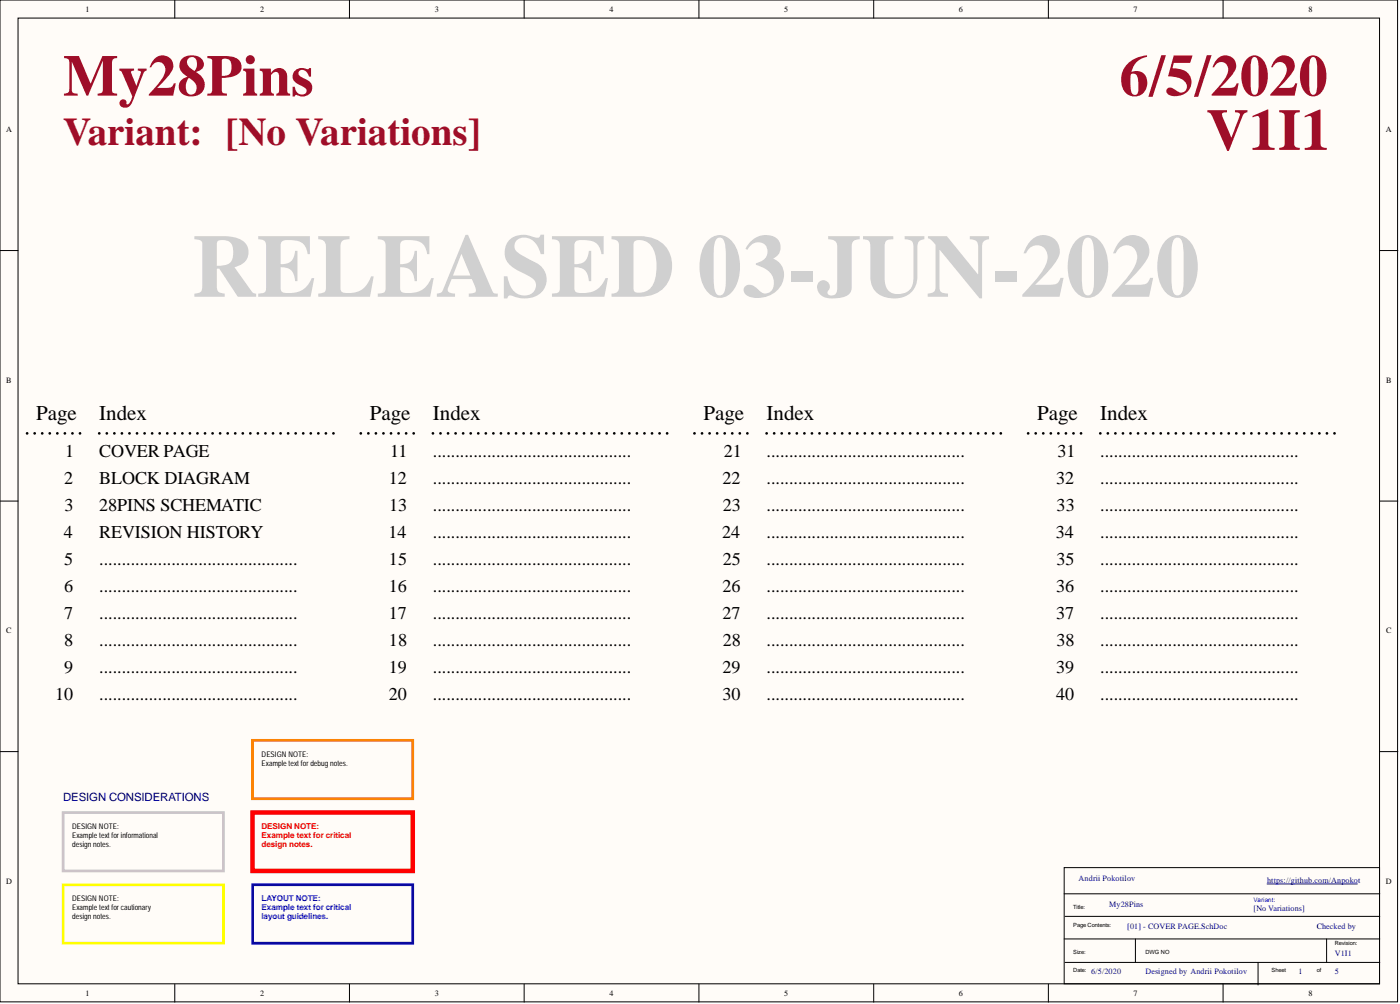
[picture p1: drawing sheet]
<svg xmlns="http://www.w3.org/2000/svg" width="393mm" height="282mm" viewBox="0 0 393 282" stroke-linecap="round" stroke-linejoin="round" font-family="sans-serif">
<defs><g id="words">
<text font-size="25.2" fill="#d0d0d0" x="54" y="83.3">RELEASED 03-JUN-2020</text>
<g font-size="16.5" fill="#9e0e29">
<text x="17.7" y="26.9">My28Pins</text>
<text x="314.5" y="26.9">6/5/2020</text>
<text x="338.9" y="42.1">V1I1</text>
</g>
<text font-size="11" fill="#9e0e29" x="17.7" y="40.7">Variant: [No Variations]</text>
<g font-size="5.9">
<text x="10.1" y="117.9">Page</text>
<text x="27.9" y="117.9">Index</text>
<text x="103.9" y="117.9">Page</text>
<text x="121.6" y="117.9">Index</text>
<text x="197.6" y="117.9">Page</text>
<text x="215.4" y="117.9">Index</text>
<text x="291.4" y="117.9">Page</text>
<text x="309.1" y="117.9">Index</text>
</g>
<g font-size="5.1">
<text x="18.3" y="128.2">1</text>
<text x="27.9" y="128.2">COVER PAGE</text>
<text x="109.6" y="128.2">11</text>
<text x="121.6" y="128.2">............................................</text>
<text x="203.4" y="128.2">21</text>
<text x="215.4" y="128.2">............................................</text>
<text x="297.1" y="128.2">31</text>
<text x="309.1" y="128.2">............................................</text>
<text x="18" y="135.8">2</text>
<text x="27.9" y="135.8">BLOCK DIAGRAM</text>
<text x="109.2" y="135.8">12</text>
<text x="121.6" y="135.8">............................................</text>
<text x="203" y="135.8">22</text>
<text x="215.4" y="135.8">............................................</text>
<text x="296.7" y="135.8">32</text>
<text x="309.1" y="135.8">............................................</text>
<text x="18.2" y="143.4">3</text>
<text x="27.9" y="143.4">28PINS SCHEMATIC</text>
<text x="109.4" y="143.4">13</text>
<text x="121.6" y="143.4">............................................</text>
<text x="203.1" y="143.4">23</text>
<text x="215.4" y="143.4">............................................</text>
<text x="296.9" y="143.4">33</text>
<text x="309.1" y="143.4">............................................</text>
<text x="17.9" y="151">4</text>
<text x="27.9" y="151">REVISION HISTORY</text>
<text x="109.1" y="151">14</text>
<text x="121.6" y="151">............................................</text>
<text x="202.9" y="151">24</text>
<text x="215.4" y="151">............................................</text>
<text x="296.6" y="151">34</text>
<text x="309.1" y="151">............................................</text>
<text x="18.1" y="158.6">5</text>
<text x="27.9" y="158.6">............................................</text>
<text x="109.3" y="158.6">15</text>
<text x="121.6" y="158.6">............................................</text>
<text x="203" y="158.6">25</text>
<text x="215.4" y="158.6">............................................</text>
<text x="296.8" y="158.6">35</text>
<text x="309.1" y="158.6">............................................</text>
<text x="18" y="166.2">6</text>
<text x="27.9" y="166.2">............................................</text>
<text x="109.2" y="166.2">16</text>
<text x="121.6" y="166.2">............................................</text>
<text x="203" y="166.2">26</text>
<text x="215.4" y="166.2">............................................</text>
<text x="296.7" y="166.2">36</text>
<text x="309.1" y="166.2">............................................</text>
<text x="18" y="173.8">7</text>
<text x="27.9" y="173.8">............................................</text>
<text x="109.2" y="173.8">17</text>
<text x="121.6" y="173.8">............................................</text>
<text x="203" y="173.8">27</text>
<text x="215.4" y="173.8">............................................</text>
<text x="296.7" y="173.8">37</text>
<text x="309.1" y="173.8">............................................</text>
<text x="18.1" y="181.4">8</text>
<text x="27.9" y="181.4">............................................</text>
<text x="109.3" y="181.4">18</text>
<text x="121.6" y="181.4">............................................</text>
<text x="203" y="181.4">28</text>
<text x="215.4" y="181.4">............................................</text>
<text x="296.8" y="181.4">38</text>
<text x="309.1" y="181.4">............................................</text>
<text x="18" y="189">9</text>
<text x="27.9" y="189">............................................</text>
<text x="109.2" y="189">19</text>
<text x="121.6" y="189">............................................</text>
<text x="203" y="189">29</text>
<text x="215.4" y="189">............................................</text>
<text x="296.7" y="189">39</text>
<text x="309.1" y="189">............................................</text>
<text x="15.5" y="196.6">10</text>
<text x="27.9" y="196.6">............................................</text>
<text x="109.2" y="196.6">20</text>
<text x="121.6" y="196.6">............................................</text>
<text x="203" y="196.6">30</text>
<text x="215.4" y="196.6">............................................</text>
<text x="296.7" y="196.6">40</text>
<text x="309.1" y="196.6">............................................</text>
</g>
<text font-size="3.2" fill="#000080" x="17.7" y="224.9">DESIGN CONSIDERATIONS</text>
<g font-size="2.3">
<text x="24" y="3.3">1</text>
<text x="73.1" y="3.3">2</text>
<text x="122.1" y="3.3">3</text>
<text x="171.3" y="3.3">4</text>
<text x="220.4" y="3.3">5</text>
<text x="269.4" y="3.3">6</text>
<text x="318.5" y="3.3">7</text>
<text x="367.7" y="3.3">8</text>
<text x="1.7" y="37.2">A</text>
<text x="389.4" y="37.2">A</text>
<text x="1.8" y="107.6">B</text>
<text x="389.4" y="107.6">B</text>
<text x="1.8" y="177.9">C</text>
<text x="389.4" y="177.9">C</text>
<text x="1.7" y="248.2">D</text>
<text x="389.4" y="248.2">D</text>
<text x="24" y="279.6">1</text>
<text x="73.1" y="279.6">2</text>
<text x="122.1" y="279.6">3</text>
<text x="171.3" y="279.6">4</text>
<text x="220.4" y="279.6">5</text>
<text x="269.4" y="279.6">6</text>
<text x="318.5" y="279.6">7</text>
<text x="367.7" y="279.6">8</text>
</g>
<g font-size="2.3" fill="#f00">
<text x="73.5" y="232.7">DESIGN NOTE:</text>
<text x="73.5" y="235.2">Example text for critical</text>
<text x="73.5" y="237.8">design notes.</text>
</g>
<g font-size="2.3" fill="#000080">
<text x="303" y="247.4">Andrii Pokotilov</text>
<text x="356" y="247.9">https://github.com/Anpokot</text>
<text x="311.7" y="254.7">My28Pins</text>
<text x="352.2" y="255.7">[No Variations]</text>
<text x="316.7" y="260.8">[01] - COVER PAGE.SchDoc</text>
<text x="369.9" y="260.8">Checked by</text>
<text x="375" y="268.4">V1I1</text>
<text x="306.6" y="273.5">6/5/2020</text>
<text x="321.8" y="273.5">Designed by Andrii Pokotilov</text>
<text x="364.9" y="273.5">1</text>
<text x="375" y="273.5">5</text>
</g>
<g font-size="2.3" fill="#00f">
<text x="73.5" y="253">LAYOUT NOTE:</text>
<text x="73.5" y="255.5">Example text for critical</text>
<text x="73.5" y="258">layout guidelines.</text>
</g>
<g font-size="2.2">
<text x="73.5" y="212.4">DESIGN NOTE:</text>
<text x="73.5" y="214.9">Example text for debug notes.</text>
<text x="20.3" y="232.7">DESIGN NOTE:</text>
<text x="20.3" y="235.2">Example text for informational</text>
<text x="20.3" y="237.8">design notes.</text>
<text x="20.3" y="253">DESIGN NOTE:</text>
<text x="20.3" y="255.5">Example text for cautionary</text>
<text x="20.3" y="258">design notes.</text>
</g>
<text font-size="1.8" fill="#00f" x="352.2" y="253.3">Variant:</text>
<g font-size="1.6">
<text x="301.5" y="255.2">Title:</text>
<text x="301.5" y="260.2">Page Contents:</text>
<text x="301.5" y="267.8">Size:</text>
<text x="321.8" y="267.8">DWG NO</text>
<text x="375" y="265.3">Revision:</text>
<text x="301.5" y="272.9">Date:</text>
<text x="357.3" y="272.9">Sheet</text>
<text x="369.9" y="272.9">of</text>
</g>
</g></defs>
<g fill="#fffcf8" stroke="#000" stroke-width=".28">
<path d="M0 0h392.7v281.3h-392.7z"/>
<path d="M5.1 5.1h382.5v271.1h-382.5z"/>
</g>
<g fill="none" stroke="#000" stroke-width=".28">
<path d="M49.1 0v5.1M98.2 0v5.1M147.3 0v5.1M196.4 0v5.1M245.5 0v5.1M294.6 0v5.1M343.6 0v5.1M0 70.3h5.1M387.7 70.3h5M0 140.7h5.1M387.7 140.7h5M0 211h5.1"/>
<path d="M387.7 211h5M299 243.6h88.6v32.6h-88.6zM299 250.9h88.7M299.2 257.3h88.5M49.1 276.3v5M98.2 276.3v5M147.3 276.3v5M196.4 276.3v5M245.5 276.3v5M294.6 276.3v5M299 263.6h88.7M299.2 270.2h88.5"/>
<path d="M319 263.6v6.6M343.6 276.3v5M353.5 270.2v6.3M372.7 263.6v6.6"/>
</g>
<path d="M7.6 121.7h15.2M27.9 121.7h65.9M101.4 121.7h15.2M121.6 121.7h65.9M195.1 121.7h15.2M215.4 121.7h65.9M288.9 121.7h15.2M309.1 121.7h65.9" fill="none" stroke="#000" stroke-width=".76" stroke-dasharray="0 2.1"/>
<path d="M17.7 228.1h45.1v16.4h-45.1z" fill="none" stroke="#c6c3c6" stroke-width=".76"/>
<path d="M17.7 248.4h45.1v16.4h-45.1z" fill="none" stroke="#ff0" stroke-width=".76"/>
<path d="M70.9 228.1h45.1v16.4h-45.1z" fill="none" stroke="#f00" stroke-width="1.3"/>
<path d="M70.9 248.4h45.1v16.4h-45.1z" fill="none" stroke="#00f" stroke-width=".76"/>
<path d="M70.9 207.8h45.1v16.4h-45.1z" fill="none" stroke="#fd8300" stroke-width=".76"/>
<path d="M356 248.2h25.4" fill="none" stroke="#000080" stroke-width=".28"/>
<use href="#words"/>
</svg>
